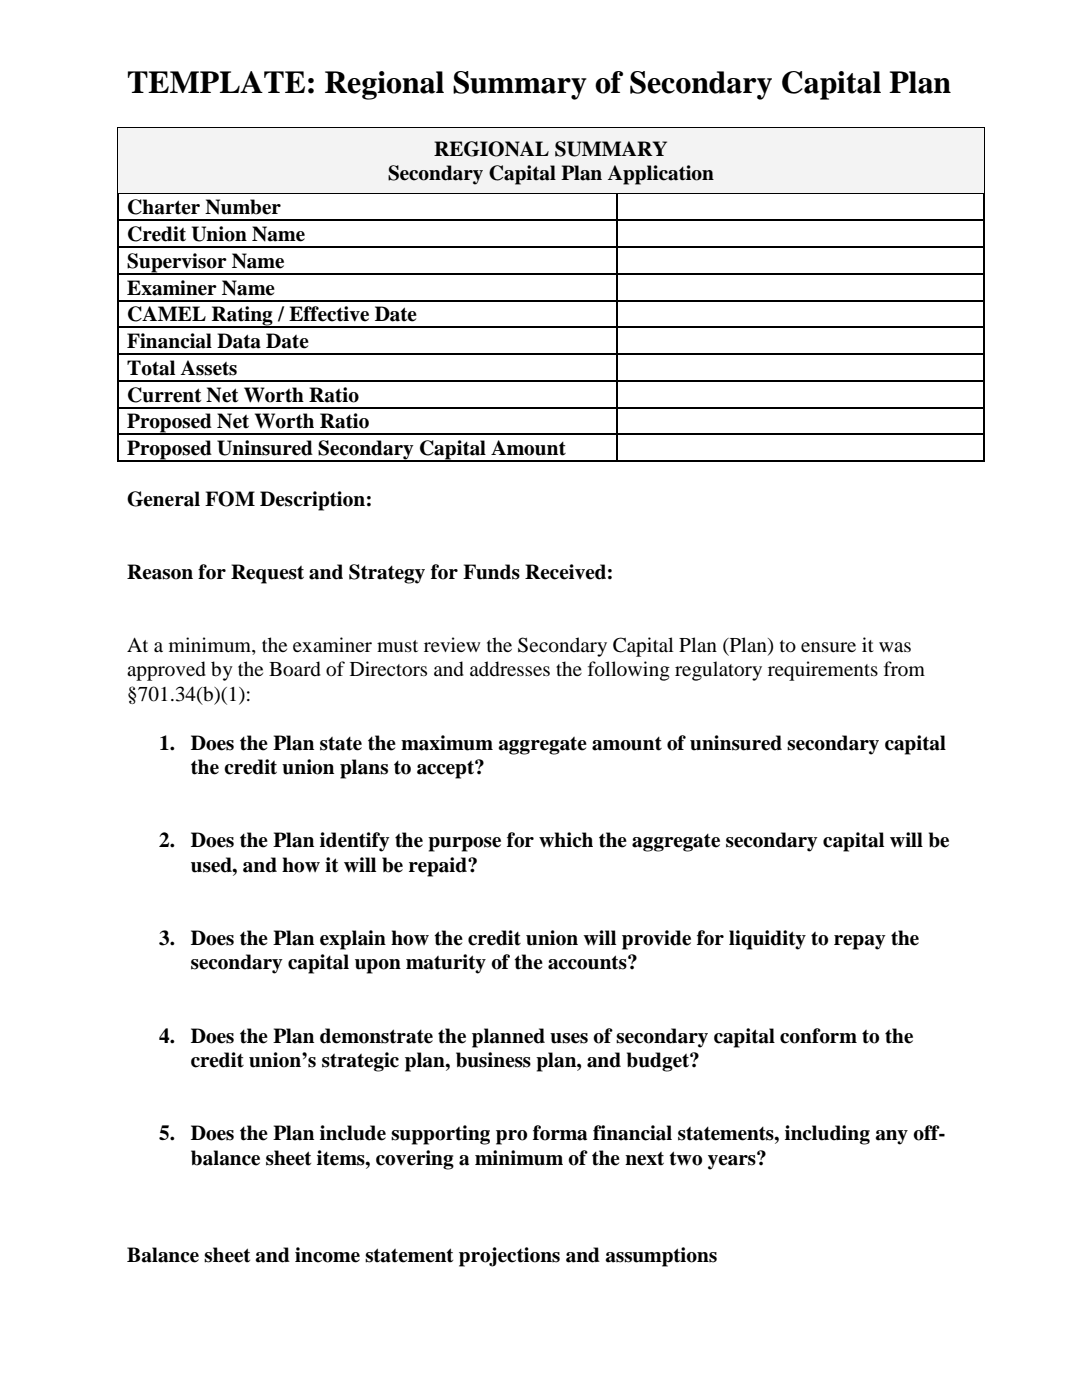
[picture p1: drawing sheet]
<svg xmlns="http://www.w3.org/2000/svg" width="216mm" height="279mm" viewBox="0 0 216 279" stroke-linecap="round" stroke-linejoin="round" font-family="sans-serif">
<defs><g id="words">
<text font-size="6.3" x="25.4" y="18.6">TEMPLATE: Regional Summary of Secondary Capital Plan</text>
<g font-size="4.2">
<text x="77.4" y="36">Secondary Capital Plan Application</text>
<text x="86.6" y="31.1">REGIONAL SUMMARY</text>
<text x="25.4" y="42.8">Charter Number</text>
<text x="25.4" y="48.1">Credit Union Name</text>
<text x="25.4" y="53.4">Supervisor Name</text>
<text x="25.4" y="58.8">Examiner Name</text>
<text x="25.4" y="64.1">CAMEL Rating / Effective Date</text>
<text x="25.4" y="69.5">Financial Data Date</text>
<text x="25.4" y="74.8">Total Assets</text>
<text x="25.4" y="80.2">Current Net Worth Ratio</text>
<text x="25.4" y="85.5">Proposed Net Worth Ratio</text>
<text x="25.4" y="90.8">Proposed Uninsured Secondary Capital Amount</text>
<text x="25.4" y="101">General FOM Description:</text>
<text x="25.4" y="115.6">Reason for Request and Strategy for Funds Received:</text>
<text x="25.4" y="130.1">At a minimum, the examiner must review the Secondary Capital Plan (Plan) to ensure it was</text>
<text x="25.4" y="135">approved by the Board of Directors and addresses the following regulatory requirements from</text>
<text x="25.4" y="139.8">§701.34(b)(1):</text>
<text x="31.7" y="149.6">1.</text>
<text x="38.1" y="149.6">Does the Plan state the maximum aggregate amount of uninsured secondary capital</text>
<text x="38.1" y="154.5">the credit union plans to accept?</text>
<text x="31.7" y="169.1">2.</text>
<text x="38.1" y="169.1">Does the Plan identify the purpose for which the aggregate secondary capital will be</text>
<text x="38.1" y="174">used, and how it will be repaid?</text>
<text x="31.8" y="188.6">3.</text>
<text x="38.1" y="188.6">Does the Plan explain how the credit union will provide for liquidity to repay the</text>
<text x="38.1" y="193.5">secondary capital upon maturity of the accounts?</text>
<text x="31.8" y="208.1">4.</text>
<text x="38.1" y="208.1">Does the Plan demonstrate the planned uses of secondary capital conform to the</text>
<text x="38.1" y="212.9">credit union’s strategic plan, business plan, and budget?</text>
<text x="31.7" y="227.5">5.</text>
<text x="38.1" y="227.5">Does the Plan include supporting pro forma financial statements, including any off-</text>
<text x="38.1" y="232.4">balance sheet items, covering a minimum of the next two years?</text>
<text x="25.4" y="251.9">Balance sheet and income statement projections and assumptions</text>
</g>
</g></defs>
<g fill="#f3f3f3">
<path d="M23.6 25.6h172.7v13h-172.7z" fill-rule="evenodd"/>
<path d="M25.4 27.2h169.1v4.9h-169.1z" fill-rule="evenodd"/>
<path d="M25.4 32.1h169.1v4.9h-169.1z" fill-rule="evenodd"/>
</g>
<g fill="#000">
<path d="M23.4 38.6h.2v.1h-.2zM23.4 25.4h.2v.2h-.2zM23.6 38.6h.2v.1h-.2zM122.9 38.6h.2v.1h-.2zM196.3 38.6h.1v.1h-.1zM196.3 25.4h.2v.2h-.2zM196.4 38.6l.1 .1zM23.4 43.8h.2v.3h-.2zM23.4 49.2h.2v.2h-.2zM23.4 54.5h.2v.3h-.2zM122.9 43.8h.3v.3h-.3zM122.9 49.2h.3v.2h-.3z"/>
<path d="M122.9 54.5h.3v.3h-.3zM196.3 43.8h.2v.3h-.2zM196.3 49.2h.2v.2h-.2zM196.3 54.5h.2v.3h-.2zM23.4 59.9h.2v.2h-.2zM23.4 65.2h.2v.2h-.2zM23.4 70.6h.2v.2h-.2zM23.4 75.9h.2v.3h-.2zM122.9 59.9h.3v.2h-.3zM122.9 65.2h.3v.2h-.3zM122.9 70.6h.3v.2h-.3zM122.9 75.9h.3v.3h-.3z"/>
<path d="M196.3 59.9h.2v.2h-.2zM196.3 65.2h.2v.2h-.2zM196.3 70.6h.2v.2h-.2zM196.3 75.9h.2v.3h-.2zM23.4 81.2h.2v.3h-.2zM23.4 86.6h.2v.2h-.2zM23.4 91.9h.2v.3h-.2zM122.9 81.2h.3v.3h-.3zM122.9 86.6h.3v.2h-.3zM122.9 91.9h.3v.3h-.3zM196.3 81.2h.2v.3h-.2zM196.3 86.6h.2v.2h-.2z"/>
<path d="M196.3 91.9h.2v.3h-.2z"/>
</g>
<path d="M23.5 25.6v13M23.6 25.5h172.7M23.8 38.7h99.1M123.1 38.7h73.2M196.4 25.6v13" fill="none" stroke="#000" stroke-width=".2"/>
<g fill="none" stroke="#000" stroke-width=".25">
<path d="M23.5 38.7v5.1M123.1 38.7v5.1M196.4 38.7v5.1M23.5 44.1v5.1M23.5 49.4v5.1M23.5 54.8v5.1M23.6 43.9h99.3M23.6 49.3h99.3M23.6 54.7h99.3M23.6 60h99.3M123.1 44.1v5.1M123.1 49.4v5.1"/>
<path d="M123.1 54.8v5.1M123.2 43.9h73.1M123.2 49.3h73.1M123.2 54.7h73.1M123.2 60h73.1M196.4 44.1v5.1M196.4 49.4v5.1M196.4 54.8v5.1M23.5 60.1v5.1M23.5 65.4v5.2M23.5 70.8v5.1M23.5 76.2v5"/>
<path d="M23.6 65.3h99.3M23.6 70.7h99.3M23.6 76h99.3M123.1 60.1v5.1M123.1 65.4v5.2M123.1 70.8v5.1M123.1 76.2v5M123.2 65.3h73.1M123.2 70.7h73.1M123.2 76h73.1M196.4 60.1v5.1M196.4 65.4v5.2"/>
<path d="M196.4 70.8v5.1M196.4 76.2v5M23.5 81.5v5.1M23.5 86.8v5.1M23.6 81.4h99.3M23.6 86.7h99.3M23.6 92.1h99.3M123.1 81.5v5.1M123.1 86.8v5.1M123.2 81.4h73.1M123.2 86.7h73.1M123.2 92.1h73.1"/>
<path d="M196.4 81.5v5.1M196.4 86.8v5.1"/>
</g>
<use href="#words"/>
</svg>
